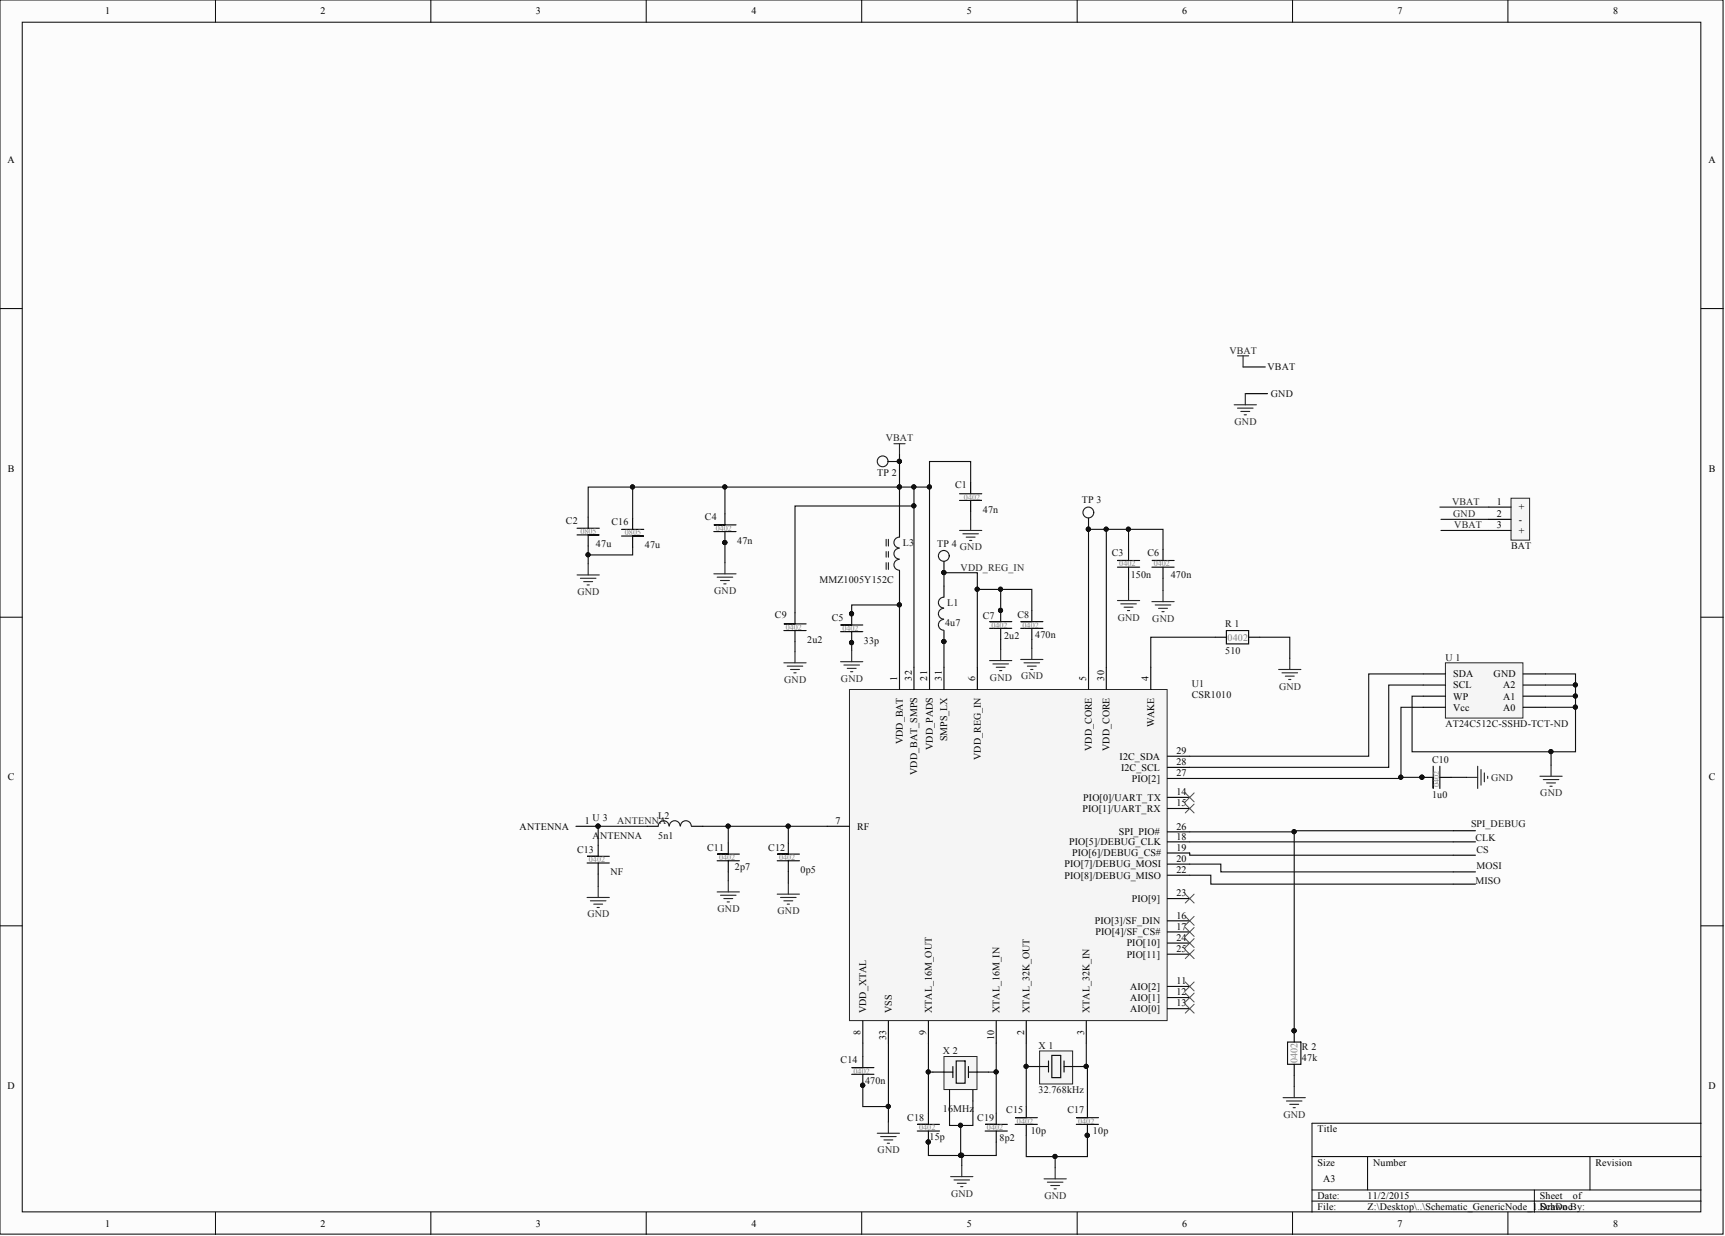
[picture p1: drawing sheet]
<svg xmlns="http://www.w3.org/2000/svg" width="393mm" height="282mm" viewBox="0 0 393 282" stroke-linecap="round" stroke-linejoin="round" font-family="sans-serif">
<defs><g id="words">
<g font-size="2.3">
<text x="24" y="3.3">1</text>
<text x="73.1" y="3.3">2</text>
<text x="122.2" y="3.3">3</text>
<text x="171.4" y="3.3">4</text>
<text x="220.5" y="3.3">5</text>
<text x="269.6" y="3.3">6</text>
<text x="318.7" y="3.3">7</text>
<text x="367.9" y="3.3">8</text>
<text x="1.7" y="37.2">A</text>
<text x="389.6" y="37.2">A</text>
<text x="1.8" y="107.6">B</text>
<text x="389.7" y="107.6">B</text>
<text x="341.3" y="115.1">1</text>
<text x="341.3" y="117.9">2</text>
<text x="346.3" y="116.4">+</text>
<text x="346.3" y="119.2">-</text>
<text x="341.3" y="120.5">3</text>
<text x="346.3" y="121.7">+</text>
<text x="204.6" y="155.2" transform="rotate(-90 204.6 155.2)">1</text>
<text x="207.9" y="155.2" transform="rotate(-90 207.9 155.2)">32</text>
<text x="211.4" y="155.2" transform="rotate(-90 211.4 155.2)">21</text>
<text x="214.7" y="155.2" transform="rotate(-90 214.7 155.2)">31</text>
<text x="222.4" y="155.2" transform="rotate(-90 222.4 155.2)">6</text>
<text x="247.7" y="155.2" transform="rotate(-90 247.7 155.2)">5</text>
<text x="251.8" y="155.2" transform="rotate(-90 251.8 155.2)">30</text>
<text x="261.9" y="155.2" transform="rotate(-90 261.9 155.2)">4</text>
<text x="331.4" y="154.5">SDA</text>
<text x="340.6" y="154.5">GND</text>
<text x="331.4" y="157">SCL</text>
<text x="331.4" y="159.5">WP</text>
<text x="342.8" y="159.5">A1</text>
<text x="342.8" y="157">A2</text>
<text x="263.2" y="165.9" transform="rotate(-90 263.2 165.9)">WAKE</text>
<text x="331.4" y="162.1">Vcc</text>
<text x="342.8" y="162.1">A0</text>
<text x="205.9" y="169.7" transform="rotate(-90 205.9 169.7)">VDD_BAT</text>
<text x="212.7" y="170.9" transform="rotate(-90 212.7 170.9)">VDD_PADS</text>
<text x="216" y="169.1" transform="rotate(-90 216 169.1)">SMPS_LX</text>
<text x="223.6" y="173.3" transform="rotate(-90 223.6 173.3)">VDD_REG_IN</text>
<text x="249" y="171.2" transform="rotate(-90 249 171.2)">VDD_CORE</text>
<text x="253" y="171.2" transform="rotate(-90 253 171.2)">VDD_CORE</text>
<text x="255.3" y="173.2">I2C_SDA</text>
<text x="268.2" y="172">29</text>
<text x="1.8" y="178">C</text>
<text x="209.2" y="176.7" transform="rotate(-90 209.2 176.7)">VDD_BAT_SMPS</text>
<text x="255.6" y="175.8">I2C_SCL</text>
<text x="258.1" y="178.3">PIO[2]</text>
<text x="268.2" y="177">27</text>
<text x="268.2" y="174.5">28</text>
<text x="389.7" y="178">C</text>
<text x="246.9" y="185.1">PIO[1]/UART_RX</text>
<text x="247" y="182.6">PIO[0]/UART_TX</text>
<text x="268.2" y="181.3">14</text>
<text x="268.2" y="183.9">15</text>
<text x="118.5" y="189.2">ANTENNA</text>
<text x="133.4" y="187.9">1</text>
<text x="190.5" y="187.9">7</text>
<text x="195.5" y="189.2">RF</text>
<text x="255.1" y="190.5">SPI_PIO#</text>
<text x="268.2" y="191.5">18</text>
<text x="268.2" y="189.2">26</text>
<text x="242.7" y="197.8">PIO[7]/DEBUG_MOSI</text>
<text x="243.8" y="192.7">PIO[5]/DEBUG_CLK</text>
<text x="244.5" y="195.3">PIO[6]/DEBUG_CS#</text>
<text x="268.2" y="194">19</text>
<text x="268.2" y="196.6">20</text>
<text x="242.7" y="200.4">PIO[8]/DEBUG_MISO</text>
<text x="268.2" y="199.1">22</text>
<text x="258.1" y="205.7">PIO[9]</text>
<text x="268.2" y="209.5">16</text>
<text x="268.2" y="204.4">23</text>
<text x="249.6" y="210.8">PIO[3]/SF_DIN</text>
<text x="249.8" y="213.3">PIO[4]/SF_CS#</text>
<text x="256.9" y="215.8">PIO[10]</text>
<text x="268.2" y="212">17</text>
<text x="268.2" y="214.6">24</text>
<text x="256.9" y="218.4">PIO[11]</text>
<text x="268.2" y="217.1">25</text>
<text x="257.7" y="225.7">AIO[2]</text>
<text x="268.2" y="224.5">11</text>
<text x="268.2" y="227">12</text>
<text x="197.5" y="231" transform="rotate(-90 197.5 231)">VDD_XTAL</text>
<text x="203.3" y="231" transform="rotate(-90 203.3 231)">VSS</text>
<text x="212.5" y="231" transform="rotate(-90 212.5 231)">XTAL_16M_OUT</text>
<text x="227.9" y="231" transform="rotate(-90 227.9 231)">XTAL_16M_IN</text>
<text x="234.8" y="231" transform="rotate(-90 234.8 231)">XTAL_32K_OUT</text>
<text x="248.5" y="231" transform="rotate(-90 248.5 231)">XTAL_32K_IN</text>
<text x="257.7" y="228.3">AIO[1]</text>
<text x="257.7" y="230.8">AIO[0]</text>
<text x="268.2" y="229.5">13</text>
<text x="196.2" y="236" transform="rotate(-90 196.2 236)">8</text>
<text x="202.1" y="237.1" transform="rotate(-90 202.1 237.1)">33</text>
<text x="211.2" y="236" transform="rotate(-90 211.2 236)">9</text>
<text x="226.7" y="237.1" transform="rotate(-90 226.7 237.1)">10</text>
<text x="233.5" y="236" transform="rotate(-90 233.5 236)">2</text>
<text x="247.2" y="236" transform="rotate(-90 247.2 236)">3</text>
<text x="1.7" y="248.4">D</text>
<text x="389.6" y="248.4">D</text>
<text x="300.4" y="258.2">Title</text>
<text x="300.4" y="265.8">Size</text>
<text x="301.7" y="269.6">A3</text>
<text x="313.1" y="265.8">Number</text>
<text x="363.8" y="265.8">Revision</text>
<text x="300.4" y="273.4">Date:</text>
<text x="300.4" y="275.9">File:</text>
<text x="311.8" y="273.4">11/2/2015</text>
<text x="311.8" y="275.9">Z:\Desktop\..\Schematic_GenericNode_1.SchDocBy:</text>
<text x="351.1" y="273.4">Sheet</text>
<text x="351.1" y="275.9">Drawn</text>
<text x="358.7" y="273.4">of</text>
<text x="24" y="279.7">1</text>
<text x="73.1" y="279.7">2</text>
<text x="122.2" y="279.7">3</text>
<text x="171.4" y="279.7">4</text>
<text x="220.5" y="279.7">5</text>
<text x="269.6" y="279.7">6</text>
<text x="318.7" y="279.7">7</text>
<text x="367.9" y="279.7">8</text>
</g>
<g font-size="2.3" fill="#262626">
<text x="280.3" y="80.6">VBAT</text>
<text x="202" y="100.7">VBAT</text>
<text x="281.5" y="96.9">GND</text>
<text x="331.1" y="115.1">VBAT</text>
<text x="331.4" y="117.9">GND</text>
<text x="218.9" y="125.5">GND</text>
<text x="331.6" y="120.5">VBAT</text>
<text x="219.1" y="130.1">VDD_REG_IN</text>
<text x="131.7" y="135.7">GND</text>
<text x="162.9" y="135.4">GND</text>
<text x="254.9" y="141.5">GND</text>
<text x="262.7" y="141.8">GND</text>
<text x="178.8" y="155.7">GND</text>
<text x="191.8" y="155.5">GND</text>
<text x="225.7" y="155.2">GND</text>
<text x="232.8" y="155">GND</text>
<text x="291.7" y="157.2">GND</text>
<text x="340" y="178">GND</text>
<text x="351.2" y="181.6">GND</text>
<text x="140.7" y="187.9">ANTENNA</text>
<text x="134" y="209.2">GND</text>
<text x="163.6" y="208">GND</text>
<text x="177.3" y="208.5">GND</text>
<text x="292.7" y="254.9">GND</text>
<text x="200.1" y="263">GND</text>
<text x="216.9" y="272.9">GND</text>
<text x="238.2" y="273.4">GND</text>
</g>
<g font-size="2.3" fill="#0e0e0e">
<text x="289" y="84.5">VBAT</text>
<text x="289.8" y="90.5">GND</text>
<text x="200" y="108.5">TP 2</text>
<text x="217.8" y="111.3">C1</text>
<text x="129.1" y="119.5">C2</text>
<text x="139.4" y="119.7">C16</text>
<text x="160.7" y="118.7">C4</text>
<text x="224.1" y="116.9">47n</text>
<text x="246.7" y="114.6">TP 3</text>
<text x="135.9" y="124.8">47u</text>
<text x="147.1" y="125">47u</text>
<text x="168.1" y="124">47n</text>
<text x="205.9" y="124.5">L3</text>
<text x="213.7" y="124.8">TP 4</text>
<text x="344.6" y="125.3">BAT</text>
<text x="253.5" y="126.8">C3</text>
<text x="257.8" y="131.9">150n</text>
<text x="261.6" y="126.8">C6</text>
<text x="267" y="131.9">470n</text>
<text x="186.9" y="132.9">MMZ1005Y152C</text>
<text x="176.7" y="141">C9</text>
<text x="189.6" y="141.5">C5</text>
<text x="215.5" y="142.8">4u7</text>
<text x="216" y="138.2">L1</text>
<text x="224.1" y="141.3">C7</text>
<text x="232" y="141">C8</text>
<text x="279.4" y="143">R 1</text>
<text x="184.1" y="146.6">2u2</text>
<text x="197" y="146.8">33p</text>
<text x="228.9" y="145.8">2u2</text>
<text x="236" y="145.6">470n</text>
<text x="279.4" y="149.1">510</text>
<text x="329.6" y="150.6">U 1</text>
<text x="271.8" y="156.7">U1</text>
<text x="271.8" y="159.3">CSR1010</text>
<text x="329.6" y="165.9">AT24C512C-SSHD-TCT-ND</text>
<text x="326.6" y="174">C10</text>
<text x="326.6" y="182.1">1u0</text>
<text x="135.1" y="187.2">U 3</text>
<text x="135.1" y="191.2">A</text>
<text x="136.8" y="191.2">NTENNA</text>
<text x="150.1" y="186.7">L2</text>
<text x="150.1" y="191.2">5n1</text>
<text x="335.4" y="188.7">SPI_DEBUG</text>
<text x="336.4" y="191.7">CLK</text>
<text x="131.6" y="194.5">C13</text>
<text x="161.2" y="194">C11</text>
<text x="175.2" y="194">C12</text>
<text x="336.7" y="194.5">CS</text>
<text x="139.2" y="199.6">NF</text>
<text x="167.6" y="198.3">2p7</text>
<text x="182.5" y="199.1">0p5</text>
<text x="336.4" y="201.6">MISO</text>
<text x="336.7" y="198.1">MOSI</text>
<text x="236.8" y="239.2">X 1</text>
<text x="296.9" y="239.4">R 2</text>
<text x="191.7" y="242.5">C14</text>
<text x="215" y="240.4">X 2</text>
<text x="296.9" y="242">47k</text>
<text x="197.3" y="247.3">470n</text>
<text x="236.8" y="249.3">32.768kHz</text>
<text x="206.9" y="255.6">C18</text>
<text x="215" y="253.6">16MHz</text>
<text x="222.9" y="255.6">C19</text>
<text x="229.5" y="253.9">C15</text>
<text x="243.4" y="253.9">C17</text>
<text x="212" y="260">15p</text>
<text x="227.9" y="260.2">8p2</text>
<text x="235" y="258.7">10p</text>
<text x="249.2" y="258.7">10p</text>
</g>
<g font-size="2.3" fill="#868686">
<text x="279.9" y="146.1">0402</text>
<text x="295.9" y="242.5" transform="rotate(-90 295.9 242.5)">0402</text>
</g>
<g font-size="1.9" fill="#868686">
<text x="219.8" y="114">0402</text>
<text x="132.3" y="121.8">0805</text>
<text x="142.5" y="122.1">0805</text>
<text x="163.2" y="121.1">0402</text>
<text x="255.2" y="129.2">0402</text>
<text x="263.1" y="129.2">0402</text>
<text x="179.2" y="143.6">0402</text>
<text x="192.1" y="143.9">0402</text>
<text x="226.1" y="143.1">0402</text>
<text x="233.2" y="143.1">0402</text>
<text x="328.2" y="179.4" transform="rotate(-90 328.2 179.4)">0402</text>
<text x="134.3" y="196.6">0402</text>
<text x="164" y="196.1">0402</text>
<text x="177.6" y="196.1">0402</text>
<text x="194.6" y="244.8">0402</text>
<text x="209.6" y="257.8">0402</text>
<text x="225.1" y="257.8">0402</text>
<text x="231.9" y="256.2">0402</text>
<text x="245.8" y="256.2">0402</text>
</g>
</g></defs>
<g fill="#fcfcfc" stroke="#000" stroke-width=".23">
<path d="M0 0h392.9v281.4h-392.9z"/>
<path d="M5.1 5.1h382.7v271.3h-382.7z"/>
</g>
<g fill="none" stroke="#000" stroke-width=".23">
<path d="M49.1 0v5.1M98.2 0v5.1M147.4 0v5.1M196.5 0v5.1M245.6 0v5.1M294.7 0v5.1M343.8 0v5.1M0 70.4h5.1M387.9 70.4h5.1M0 140.8h5.1M387.9 140.8h5.1M0 211.1h5.1"/>
<path d="M387.9 211.1h5.1M387.9 256.2h-88.7v20.2M49.1 276.4v5.1M98.2 276.4v5.1M147.4 276.4v5.1M196.5 276.4v5.1M245.6 276.4v5.1M294.7 276.4v5.1M299.2 263.8h88.7M299.2 271.4h88.7M299.2 273.9h88.7M311.8 263.8v7.6"/>
<path d="M343.8 276.4v5.1M349.9 271.4v5M362.6 263.8v7.6"/>
</g>
<path d="M193.7 157.2h72.4v75.5h-72.4z" fill="#f5f5f5" stroke="#262626" stroke-width=".23"/>
<g fill="none" stroke="#000" stroke-width=".25">
<path d="M134.1 117.9v2.6M144.3 118.2v2.5M165.3 117.2v2.5h-2.5h5M205.1 120v2.5M131.6 122h5.1h-2.6v2.5M131.6 120.5h5.1M141.7 122.2h5.1h-2.5v2.6M141.7 120.7h5.1M162.8 121.2h5M165.3 121.2v2.6M194.2 140v2.5h-2.5h5M205.1 130.1v2.5"/>
<path d="M215.3 133.7v2.5M228.2 139.2v2.6h-2.6h5.1M191.7 144.1h5M194.2 144.1v2.5M205.1 152.2v5M208.4 152.2v5M212 152.2v5M215.3 143.8v2.5M215.3 152.2v5M222.9 152.2v5M225.6 143.3h5.1M228.2 143.3v2.5"/>
<path d="M248.2 152.2v5M252.3 152.2v5M262.4 152.2v5M266.2 177.5h5.1M266.2 175h5.1M266.2 172.5h5.1M188.6 188.4h5.1M266.2 181.8h5.1M266.2 184.4h5.1M266.2 192h5.1M266.2 194.5h5.1M266.2 197.1h5.1"/>
<path d="M266.2 199.6h5.1M266.2 189.7h5.1M266.2 210h5.1M266.2 212.5h5.1M266.2 204.9h5.1M266.2 215.1h5.1M266.2 217.6h5.1M196.7 232.8v5.1M202.6 232.8v5.1M211.7 232.8v5.1M227.2 232.8v5.1M234 232.8v5.1"/>
<path d="M247.7 232.8v5.1M266.2 225h5.1M266.2 227.5h5.1M266.2 230h5.1"/>
</g>
<path d="M202.1 123v1.5M202.1 125.8v1.3M202.1 128.3v1.5M202.6 123v1.5M202.6 125.8v1.3M202.6 128.3v1.5M205 127.6a1.23 1.23 0 0 0-1.2 1.2 1.23 1.23 0 0 0 1.2 1.2M205 125a1.23 1.23 0 0 0-1.2 1.3 1.23 1.23 0 0 0 1.2 1.2M205 122.5a1.23 1.23 0 0 0-1.2 1.2 1.23 1.23 0 0 0 1.2 1.3M215.2 138.7a1.23 1.23 0 0 0-1.2 1.3 1.23 1.23 0 0 0 1.2 1.2M215.2 136.2a1.23 1.23 0 0 0-1.2 1.2 1.23 1.23 0 0 0 1.2 1.2M215.2 141.3a1.23 1.23 0 0 0-1.2 1.2 1.23 1.23 0 0 0 1.2 1.2" fill="none" stroke="#1c1c1c" stroke-width=".25"/>
<path d="M203.8 101.2h2.6M205.1 101.2v2.5" fill="none" stroke="#262626" stroke-width=".25"/>
<g fill="#0e0e0e" stroke="#0e0e0e" stroke-width=".23">
<circle cx="194.2" cy="146.6" r=".47"/>
<circle cx="194.2" cy="140" r=".47"/>
<circle cx="165.3" cy="123.7" r=".47"/>
<circle cx="228.1" cy="139.2" r=".47"/>
<circle cx="215.2" cy="146.3" r=".47"/>
</g>
<path d="M215.3 240.9h7.5v7.6h-7.5z" fill="#f5f5f5" stroke="#262626" stroke-width=".23"/>
<path d="M212.7 244.5h4.6M216.5 248.5v2.6M217.3 243.2v2.6M218 242h2.1v5h-2.1zM220.8 244.5h4.6M220.8 243.2v2.6M221.8 248.5v2.6" fill="none" stroke="#000" stroke-width=".25"/>
<path d="M237.1 239.7h7.5v7.5h-7.5z" fill="#f5f5f5" stroke="#262626" stroke-width=".23"/>
<g fill="none" stroke="#000" stroke-width=".25">
<path d="M202.6 105.2h2.5M218.8 114.1h5.1h-2.6v2.6M218.8 112.6h5.1M221.3 110.1v2.5M248.2 118.2v2.5M181.3 139.7v2.6h-2.6h5.1M215.3 128.1v2.5M235.3 139.2v2.6h-2.6h5.1M254.8 129.3h5.1M257.3 125.3v2.5h-2.5h5.1M257.3 129.3v2.6M262.7 129.3h5"/>
<path d="M265.2 125.3v2.5h-2.5h5M265.2 129.3v2.6M178.7 143.8h5.1M181.3 143.8v2.5M232.7 143.3h5.1M235.3 143.3v2.5M277.1 145.3h2.6M279.7 143.8h5v3h-5zM284.7 145.3h2.6M133.9 196.8h5M136.4 192.7v2.6h-2.5h5M136.4 196.8v2.5"/>
<path d="M147.6 188.4h2.5M157.7 188.4h2.5M163.5 196.3h5.1M166.1 192.2v2.6h-2.6h5.1M166.1 196.3v2.5M177.2 196.3h5.1M179.8 192.2v2.6h-2.6h5.1M179.8 196.3v2.5M293.6 237.6h3v5.1h-3zM295.1 235.1v2.5M194.2 245h5.1M196.7 240.9v2.6h-2.5h5.1"/>
<path d="M196.7 245v2.5M209.2 257.9h5M211.7 253.9v2.5h-2.5h5M211.7 257.9v2.6M224.6 257.9h5.1M227.2 253.9v2.5h-2.6h5.1M227.2 257.9v2.6M231.5 256.4h5M234 252.4v2.5h-2.5h5M234 256.4v2.5M234.5 243.2h4.6M239.1 242v2.5"/>
<path d="M239.8 240.7h2.1v5.1h-2.1zM242.6 243.2h4.6M242.6 242v2.5M245.4 256.4h5.1M248 252.4v2.5h-2.6h5.1M248 256.4v2.5M295.1 242.7v2.5"/>
</g>
<g fill="#0e0e0e" stroke="#0e0e0e" stroke-width=".23">
<circle cx="295.1" cy="235.1" r=".47"/>
<circle cx="247.9" cy="258.9" r=".47"/>
<circle cx="211.7" cy="260.4" r=".47"/>
<circle cx="196.7" cy="247.5" r=".47"/>
<circle cx="194.2" cy="140" r=".47"/>
<circle cx="205.1" cy="137.9" r=".47"/>
<circle cx="165.3" cy="123.7" r=".47"/>
<circle cx="134.1" cy="126.5" r=".47"/>
<circle cx="144.2" cy="111" r=".47"/>
<circle cx="165.3" cy="111" r=".47"/>
<circle cx="205.1" cy="105.2" r=".47"/>
<circle cx="194.2" cy="146.6" r=".47"/>
<circle cx="205.1" cy="111" r=".47"/>
<circle cx="208.4" cy="115.4" r=".47"/>
<circle cx="211.9" cy="111" r=".47"/>
<circle cx="215.2" cy="146.3" r=".47"/>
<circle cx="228.1" cy="134.4" r=".47"/>
<circle cx="222.8" cy="134.4" r=".47"/>
<circle cx="228.1" cy="139.2" r=".47"/>
<circle cx="257.3" cy="120.7" r=".47"/>
<circle cx="252.2" cy="120.7" r=".47"/>
<circle cx="248.2" cy="120.7" r=".47"/>
<circle cx="215.2" cy="130.6" r=".47"/>
<circle cx="208.4" cy="111" r=".47"/>
<circle cx="166" cy="188.4" r=".47"/>
<circle cx="179.7" cy="188.4" r=".47"/>
<circle cx="136.4" cy="188.4" r=".47"/>
<circle cx="202.5" cy="252.3" r=".47"/>
<circle cx="234" cy="243.2" r=".47"/>
<circle cx="247.7" cy="243.2" r=".47"/>
<circle cx="240.6" cy="263.7" r=".47"/>
<circle cx="211.7" cy="244.4" r=".47"/>
<circle cx="227.1" cy="244.4" r=".47"/>
<circle cx="219" cy="256.6" r=".47"/>
<circle cx="219.3" cy="263.5" r=".47"/>
<circle cx="219" cy="263.5" r=".47"/>
<circle cx="295.1" cy="189.7" r=".47"/>
</g>
<g fill="none" stroke="#1c1c1c" stroke-width=".25">
<path d="M150.1 188.4a1.23 1.23 0 0 1 1.2-1.2 1.23 1.23 0 0 1 1.3 1.2M152.6 188.4a1.23 1.23 0 0 1 1.3-1.2 1.23 1.23 0 0 1 1.2 1.2M155.2 188.4a1.23 1.23 0 0 1 1.2-1.2 1.23 1.23 0 0 1 1.2 1.2"/>
<circle cx="201.3" cy="105.2" r="1.23"/>
<circle cx="248.2" cy="116.9" r="1.23"/>
<circle cx="215.2" cy="126.8" r="1.23"/>
</g>
<g fill="none" stroke="#262626" stroke-width=".25">
<path d="M221.3 118.4v2.6M131.6 131.1h5.1M132.3 131.9h3.6M133.1 132.6h2M133.9 133.4h.5M134.1 128.6v2.5M162.8 130.9h5M163.5 131.6h3.6M164.3 132.4h2M165.1 133.1h.5M165.3 128.3v2.6M218.8 121h5.1"/>
<path d="M219.6 121.7h3.5M220.3 122.5h2.1M221.1 123.3h.5M254.8 137h5.1M255.6 137.7h3.5M256.3 138.5h2.1M257.1 139.2h.5M257.3 134.4v2.6M262.7 137.2h5M263.4 138h3.6M264.2 138.7h2M264.9 139.5h.6"/>
<path d="M265.2 134.7v2.5M178.7 151.2h5.1M179.5 151.9h3.6M180.3 152.7h2M181 153.4h.5M181.3 148.6v2.6M191.7 150.9h5M192.4 151.7h3.6M193.2 152.4h2M194 153.2h.5M194.2 148.4v2.5M225.6 150.6h5.1"/>
<path d="M226.4 151.4h3.6M227.2 152.2h2M227.9 152.9h.5M228.2 148.1v2.5M232.7 150.4h5.1M233.5 151.2h3.6M234.3 151.9h2M235 152.7h.5M235.3 147.9v2.5M291.6 152.7h5M292.3 153.4h3.6M293.1 154.2h2"/>
<path d="M293.8 155h.6M294.1 150.1v2.6M133.9 204.7h5M134.6 205.4h3.6M135.4 206.2h2M136.1 207h.6M136.4 202.1v2.6M163.5 203.4h5.1M164.3 204.2h3.5M165.1 204.9h2M165.8 205.7h.5M166.1 200.9v2.5"/>
<path d="M177.2 203.9h5.1M178 204.7h3.5M178.7 205.4h2.1M179.5 206.2h.5M179.8 201.4v2.5M200 258.4h5.1M200.8 259.2h3.6M201.6 260h2M202.6 255.9v2.5M292.6 250.3h5.1M293.3 251.1h3.6M294.1 251.8h2"/>
<path d="M294.9 252.6h.5M295.1 247.8v2.5M202.3 260.7h.5M216.8 268.3h5M217.5 269.1h3.6M218.3 269.9h2M219.1 270.6h.5M219.3 265.8v2.5M238.1 268.8h5M238.8 269.6h3.6M239.6 270.4h2M240.4 271.1h.5"/>
<path d="M240.6 266.3v2.5"/>
</g>
<g fill="none" stroke="#0e0e0e" stroke-width=".25">
<path d="M134.1 117.9v-6.8h74.3v41.1M144.3 111.1v7.1M165.3 111.1v6.1M205.1 103.7v16.3M208.4 115.4h-27.1v24.3M208.4 111.1h3.6M221.3 110.1v-4.9h-9.3v47M221.3 116.7v1.7M134.1 124.5v2.1M144.3 124.8v1.8h-10.2v2M165.3 123.5v4.8M205.1 138h-10.9v2.2"/>
<path d="M205.1 132.6v19.6M215.3 133.7v-3.1h7.6v21.6M222.9 134.4h12.4v4.8M228.2 134.4v5.1M252.3 120.7v31.5M257.3 120.7v4.6M257.3 131.9v2.5M265.2 125.3v-4.6h-17v31.5M265.2 131.9v2.8M181.3 146.3v2.3M194.2 146.3v2.1M215.3 146.1v6.1"/>
<path d="M228.2 145.8v2.3M235.3 145.8v2.1M277.1 145.3h-14.7v6.9M136.4 199.3v2.8M147.6 188.4h-11.2v4.3M160.2 188.4h28.4M166.1 188.4v3.8M166.1 198.8v2.1M179.8 188.4v3.8M179.8 198.8v2.6M271.3 189.7h23.8v45.7M271.3 194.5v.5h60.1"/>
<path d="M271.3 197.1h7.1v1.7h53M271.3 199.6h4.8v2h55.3M271.3 192h60.1M331.4 189.5h-36.3v.2M196.7 237.9v3M202.6 237.9v18M211.7 237.9v6.6h1M227.2 237.9v6.6h-1.8M234 237.9v5.3h.5M247.7 237.9v5.3h-.5M196.7 247.3v5.1h5.9M211.7 244.5v9.4"/>
<path d="M216.5 251.1v5.6h5.3v-5.6M219.1 256.7v6.8h.2M227.2 244.5v9.4M234 258.9v4.9h6.6M234 243.2v9.2M247.7 243.2h.3v9.2M248 258.7v5.1h-7.4v2.5M295.1 245.2v2.6M211.7 260.2v3.3h7.4M219.3 263.5v2.3M227.2 260.5v3h-7.9"/>
</g>
<path d="M329.6 151.2h17.7v12.6h-17.7z" fill="#f5f5f5" stroke="#262626" stroke-width=".23"/>
<path d="M324.5 158.8h5.1M324.5 156.2h5.1M324.5 153.7h5.1M347.3 158.8h5.1M347.3 156.2h5.1M347.3 153.7h5.1M324.5 161.3h5.1M326.8 174.7v5.1v-2.5h-2.5M328.3 174.7v5.1M328.3 177.3h2.6M347.3 161.3h5.1" fill="none" stroke="#000" stroke-width=".25"/>
<g fill="#0e0e0e" stroke="#0e0e0e" stroke-width=".23">
<circle cx="324.2" cy="177.2" r=".47"/>
<circle cx="353.6" cy="171.4" r=".47"/>
<circle cx="359.2" cy="156.2" r=".47"/>
<circle cx="359.2" cy="158.7" r=".47"/>
<circle cx="359.2" cy="161.3" r=".47"/>
<circle cx="319.4" cy="177.2" r=".47"/>
</g>
<path d="M334.4 177.3h2.5M336.9 174.7v5.1M337.7 175.5v3.6M338.5 176.3v2M339.2 177v.5M351.1 177h5.1M351.9 177.8h3.6M352.7 178.5h2M353.4 179.3h.5M353.7 174.5v2.5" fill="none" stroke="#262626" stroke-width=".25"/>
<path d="M324.5 158.8h-2.5v12.6h31.7v3.1M324.5 156.2h-7.8v18.8h-45.4M324.5 153.7h-12.4v18.8h-40.8M352.4 153.7h6.9v2.5h-6.9M359.3 156.2v2.6h-6.9M359.3 158.8v2.5M319.5 177.3h5M324.5 161.3h-5v16.2h-48.2M330.9 177.3h3.5M352.4 161.3h6.9v10.1h-5.6" fill="none" stroke="#0e0e0e" stroke-width=".25"/>
<g fill="none" stroke="#4c4c4c" stroke-width=".23">
<path d="M270.3 180.8l2 2.1M270.3 183.4l2 2M272.3 180.8l-2 2.1M272.3 183.4l-2 2M270.3 203.9l2 2M270.3 209l2 2M270.3 211.5l2 2M270.3 214.1l2 2M270.3 216.6l2 2M272.3 203.9l-2 2M272.3 209l-2 2M272.3 211.5l-2 2"/>
<path d="M272.3 214.1l-2 2M272.3 216.6l-2 2M270.3 223.9l2 2.1M270.3 226.5l2 2M270.3 229l2 2M272.3 223.9l-2 2.1M272.3 226.5l-2 2M272.3 229l-2 2"/>
</g>
<path d="M344.6 113.6h4.2v9.6h-4.2z" fill="#f5f5f5" stroke="#262626" stroke-width=".23"/>
<path d="M283.5 83.7h5M284 89.8h5M339.5 115.6h5.1M339.5 118.4h5.1M339.5 121h5.1M131.3 188.4h5.1M331.4 189.5h5M331.4 192h5M331.4 195h5M331.4 198.8h5M331.4 201.6h5" fill="none" stroke="#000" stroke-width=".25"/>
<path d="M328.3 115.6h11.2M328.6 118.4h10.9M328.6 121h10.9M287.3 145.3h6.8v4.8" fill="none" stroke="#0e0e0e" stroke-width=".25"/>
<path d="M281.4 92.3h5.1M282.2 81.2h2.5M282.2 93.1h3.5M282.9 93.8h2.1M283.5 81.2v2.5M283.7 94.6h.5M284 89.8v2.5" fill="none" stroke="#262626" stroke-width=".25"/>
<circle cx="136.4" cy="188.4" r=".47" fill="#0e0e0e" stroke="#0e0e0e" stroke-width=".23"/>
<use href="#words"/>
</svg>
